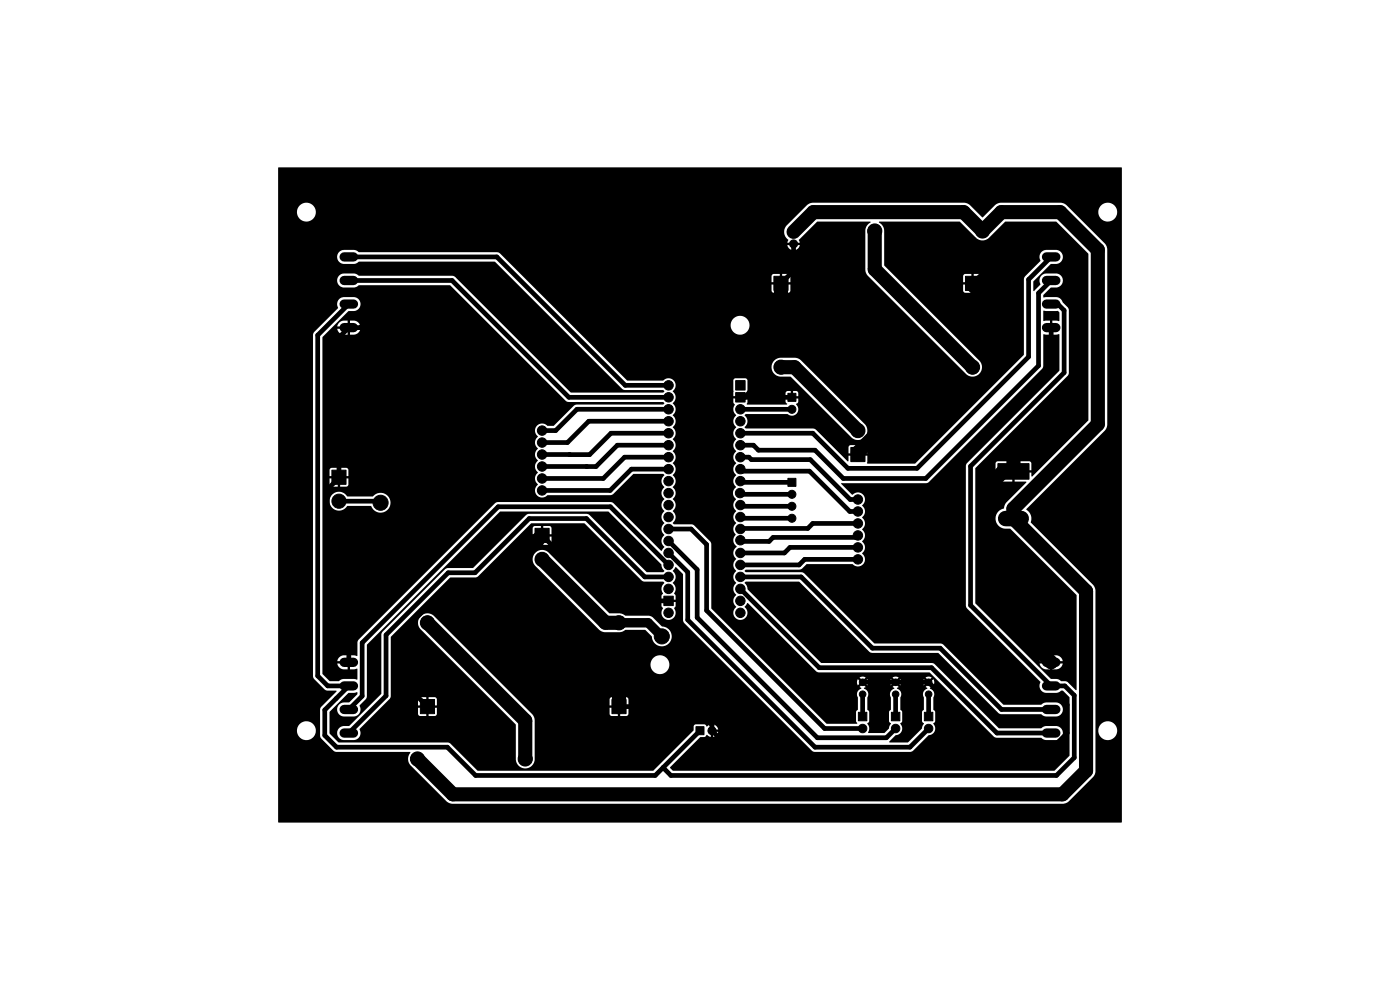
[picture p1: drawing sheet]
<svg xmlns="http://www.w3.org/2000/svg" width="297mm" height="210mm" viewBox="0 0 297 210" stroke-linecap="round" stroke-linejoin="round" font-family="sans-serif">
<g fill="#000" stroke="#000" stroke-width=".21">
<path d="M167.5 48.3h1.7v1.7h-1.7zM164.2 58.6h3v3h-3zM204.8 58.6h3v3h-3zM156.1 83.3h2v2h-2zM156.1 80.7h2v2h-2zM167.2 83.4h1.7v1.7h-1.7zM180.5 94.9h3v3h-3zM70.4 99.7h3v3h-3zM113.5 112.1h3v3h-3zM167.2 101.5h1.7v1.7h-1.7zM211.7 98.4h6.6v3.3h-6.6zM140.8 126.5h2v2h-2z"/>
<path d="M89.2 148.4h3v3h-3zM129.8 148.4h3v3h-3zM147.6 154.2h1.7v1.7h-1.7zM182.1 151.1h1.8v1.8h-1.8zM189.1 151.1h1.8v1.8h-1.8zM196.1 151.1h1.8v1.8h-1.8z"/>
<circle cx="168.3" cy="51.7" r=".85"/>
<circle cx="185.6" cy="49" r="1.5"/>
<circle cx="208.4" cy="49" r="1.5"/>
<circle cx="165.7" cy="77.9" r="1.5"/>
<circle cx="206.3" cy="77.9" r="1.5"/>
<circle cx="115" cy="96.4" r="1"/>
<circle cx="115" cy="99" r="1"/>
<circle cx="115" cy="93.9" r="1"/>
<circle cx="115" cy="91.3" r="1"/>
<circle cx="141.8" cy="84.3" r="1"/>
<circle cx="141.8" cy="86.8" r="1"/>
<circle cx="141.8" cy="89.4" r="1"/>
<circle cx="141.8" cy="94.4" r="1"/>
<circle cx="141.8" cy="97" r="1"/>
<circle cx="141.8" cy="99.5" r="1"/>
<circle cx="141.8" cy="91.9" r="1"/>
<circle cx="141.8" cy="81.7" r="1"/>
<circle cx="157.1" cy="99.5" r="1"/>
<circle cx="157.1" cy="89.4" r="1"/>
<circle cx="157.1" cy="94.4" r="1"/>
<circle cx="157.1" cy="97" r="1"/>
<circle cx="157.1" cy="86.8" r="1"/>
<circle cx="157.1" cy="91.9" r="1"/>
<circle cx="168" cy="86.8" r=".85"/>
<circle cx="182" cy="91.3" r="1.5"/>
<circle cx="71.9" cy="106.3" r="1.5"/>
<circle cx="80.7" cy="106.7" r="1.6"/>
<circle cx="115" cy="118.7" r="1.5"/>
<circle cx="115" cy="101.5" r="1"/>
<circle cx="115" cy="104" r="1"/>
<circle cx="141.8" cy="114.8" r="1"/>
<circle cx="141.8" cy="112.2" r="1"/>
<circle cx="141.8" cy="104.6" r="1"/>
<circle cx="141.8" cy="109.7" r="1"/>
<circle cx="141.8" cy="119.8" r="1"/>
<circle cx="141.8" cy="102.1" r="1"/>
<circle cx="141.8" cy="107.1" r="1"/>
<circle cx="141.8" cy="117.3" r="1"/>
<circle cx="157" cy="104.6" r="1"/>
<circle cx="157.1" cy="114.6" r="1"/>
<circle cx="157.1" cy="102.1" r="1"/>
<circle cx="157.1" cy="119.8" r="1"/>
<circle cx="157.1" cy="117.3" r="1"/>
<circle cx="157.1" cy="112.2" r="1"/>
<circle cx="157.1" cy="107.1" r="1"/>
<circle cx="157.1" cy="109.7" r="1"/>
<circle cx="168" cy="107.4" r=".85"/>
<circle cx="168" cy="109.9" r=".85"/>
<circle cx="168" cy="104.9" r=".85"/>
<circle cx="182" cy="116.1" r="1"/>
<circle cx="182" cy="106" r="1"/>
<circle cx="182" cy="113.6" r="1"/>
<circle cx="182" cy="118.7" r="1"/>
<circle cx="182" cy="111" r="1"/>
<circle cx="182" cy="108.5" r="1"/>
<circle cx="90.7" cy="132.1" r="1.5"/>
<circle cx="131.3" cy="132.1" r="1.5"/>
<circle cx="140.4" cy="135" r="1.6"/>
<circle cx="141.8" cy="130" r="1"/>
<circle cx="141.8" cy="122.4" r="1"/>
<circle cx="141.8" cy="124.9" r="1"/>
<circle cx="157.1" cy="130" r="1"/>
<circle cx="157.1" cy="127.5" r="1"/>
<circle cx="157.1" cy="124.9" r="1"/>
<circle cx="157.1" cy="122.4" r="1"/>
<circle cx="151" cy="155" r=".85"/>
<circle cx="183" cy="154.5" r=".9"/>
<circle cx="183" cy="147.3" r=".7"/>
<circle cx="183" cy="144.7" r=".7"/>
<circle cx="190" cy="154.5" r=".9"/>
<circle cx="190" cy="147.3" r=".7"/>
<circle cx="190" cy="144.7" r=".7"/>
<circle cx="197" cy="154.5" r=".9"/>
<circle cx="197" cy="144.7" r=".7"/>
<circle cx="197" cy="147.3" r=".7"/>
<circle cx="88.6" cy="161" r="1.5"/>
<circle cx="111.4" cy="161" r="1.5"/>
</g>
<g fill="none" stroke="#000" stroke-width="2">
<path d="M73 54.5h2M73 59.5h2M222 54.5h2M222 59.5h2M73 64.5h2M73 69.5h2M222 64.5h2M222 69.5h2M131.3 132.1h6.2l2.9 2.9M73 145.5h2M73 155.5h2M73 150.5h2"/>
<path d="M73 140.5h2M222 145.5h2M222 155.5h2M222 150.5h2M222 140.5h2"/>
</g>
<path d="M213.4 110h3.3" fill="none" stroke="#000" stroke-width="3.3"/>
<g fill="none" stroke="#000" stroke-width="1">
<path d="M74 59.5h21.9l24.8 24.8h21.1M74 54.5h31.4l27.2 27.2h9.2M168.3 51.7v5.7l-2.6 2.7M223 59.5l-2.7 2.7v15.4l-23.9 23.9h-17.5l-6-6h-12l-1.1-1.1h-2.7M223 54.5l-4.8 4.8v16.4l-23.6 23.7h-14.7l-7.5-7.5h-15.3M74 64.5l-6.6 6.6v72.3l2.1 2.1h4.5l-5.1 5.1v5.4l2.5 2.5h23.5l6 6h38.1l9.5-9.5M160.3 79.4l-27.4-27.4h-60.5l-2 2v6l2 2h4l2 2v3.5l-2 2h-2.4l-2.1 2.1v29.8l-2.5 2.5v5.1l4.6 4.6v26.9M169.3 69.3l-9 8.9v3.7l-2.4 2.4M223 69.5v9.2l-19.3 19.3v35.8l14.2 14.2h7l1.5 1.5v6l-5.5 5.5h-63.9l-6-6v-1.2l-3.9-3.9h-15.8M223 64.5h1.4l1.4 1.4v13.1l-19.9 19.9v29.5l17.1 17.1h2.9l2 2v13.2l-3.8 3.8h-81.8l-1.6-1.7M120.8 96.4h.1M124.5 99h.1"/>
<path d="M141.8 97h-9.3l-4.5 4.5h-13M141.8 94.4h-10.8l-4.6 4.6h-11.4M141.8 86.8h-19.4l-4.5 4.5h-2.9M141.8 91.9h-12.2l-4.5 4.5h-10.1M141.8 89.4h-16.9l-4.5 4.5h-5.4M141.8 99.5h-7.8l-4.6 4.5h-14.4M157.1 84.3h10.9M157.1 84.3h.1M157.1 97h1.8l.5 .5h12.5l8.5 8.5h1.6M157.1 99.5l.4 .5h14.2l8.6 8.5h1.7M157.1 86.8h.1M157.1 86.8h10.9"/>
<path d="M71.9 106.3h8.5l.3 .4M115 113.6l13.9 13.9h12.9M141.8 119.8l-12.3-12.3h-23.8l-28.9 28.9v11.3l-2.8 2.8M141.8 117.3l4.1 4.1v10.1l27 27h20.1l4-4M141.8 114.8l6.1 6v10.2l25.5 25.5h14.6l2-2M141.8 112.2h4.8l3.3 3.3v14l25 25h8.1M157 104.6l.3 .3h10.7M157.1 109.7l.2 .2h10.7M157.1 107.1l.2 .3h10.7M157.1 102.1l.2 .2h10.7M182 116.1h-14.4l-1.2 1.2h-9.3M182 118.7h-11.3l-1.2 1.1h-12.4"/>
<path d="M182 111h-9.6l-1 1.1h-14.2l-.1 .1M182 113.6l-.4 .4h-17.6l-.8 .8h-5.9l-.2-.2M108.8 124.6l-.9 .9h-14l-7 7v13.6l3.8 3.8M141.8 122.4h-5l-12.4-12.4h-12.1l-11.5 11.5h-5.7l-13.2 13.2v12.9l-7.9 7.9M157.1 124.9l16.7 16.7h23.8l13.9 13.9h11.5M157.1 122.4h12.9l15.1 15.1h14.4l13 13h10.5M183 144.7h14l3.9 3.9v8.9l-3.5 3.5M183 147.3v4.7M190 147.3v4.7M197 147.3v4.7"/>
</g>
<path d="M168.3 49.2l4.2-4.2h31.9l4 4 4-4h12.5l8 8v37l-17.9 17.9v2.1l15.4 15.4v38.1l-5 5h-129.3l-7.5-7.5M185.6 49v8.1l20.7 20.8M165.7 60.1v5.6l23.3 23.3-7 7v.4M165.7 77.9h2.9l13.4 13.4M185.1 85.1h19.2l7.5-7.5v-11.7l-5.5-5.5v-.3h1.5l10.1-10.1h6l4.7 4.7v28l-13.6 13.6v3.7h-2.2l-4.2 4.2v21.9l14.4 14.4M115 113.6l-6.2 6.2v4.8l22.5 22.6v2.7M115 118.7l13.5 13.4h2.8M90.7 132.1l20.7 20.8v8.1" fill="none" stroke="#000" stroke-width="3"/>
<path d="M59 35.6l178.9-.1 .1 .1-.1 138.9h-178.8l-.1-.1v-19.4h4a2.01 2.01 0 0 0 2.9 1.8 2.01 2.01 0 0 0 .3-3.4 2.01 2.01 0 0 0-3.2 1.3v.3h-4v-11.5h7.4l.2 .5 2.4 2.4 2.4 .2-3.3 3.4-.2 .5v5.8l2.9 3 .5 .2h15.7l-.4 1.5 .1 .6 .4 .7 7.6 7.7 1.2 .5h129.6l1.2-.5 5.5-5.6 .2-.8v-8.6h.6a2.01 2.01 0 0 0 2.9 1.8 2.01 2.01 0 0 0 .3-3.4 2.01 2.01 0 0 0-3.2 1.3v.3h-.6l-.1-30.2-.4-.7-13.2-13.2a2.46 2.46 0 0 0-1-2.8l16.7-16.8 .5-.9v-37.8l-.5-.9-6.7-6.7h5.3a2.01 2.01 0 0 0 2.9 1.8 2.01 2.01 0 0 0 .3-3.4 2.01 2.01 0 0 0-3.2 1.3v.3h-5.3l-1.7-1.7-1-.3h-12.7l-1.2 .5-2.6 2.6-2.7-2.6-1.2-.5h-32.2l-1.2 .5-4.4 4.4a2.13 2.13 0 0 0 .4 3.1l-.2 .5h.9v.5h-.9l.3 .6 .8 .5v-.9h.5v.9l.4-.2 .4-.3 .3-.6h-.9v-.5h.9l-.2-.6 3.9-3.9h11.2l.1 .2-.8 .7-.3 1v8.4l.3 1 21.1 21.1 1.2 .5 1-.2 .8-.7 .3-1.1-.3-1.1-15.1-15.1h11.4l.4 .4h1.4v-1.6h.5v1.6h1.3l.4-.4v-1.3h-1.5v-.5h1.5v-1.5l-.4-.3h-1.3v1.6h-.5v-1.6h-1.3l-.3 .2-.2 .3v1.3h1.6v.5h-1.6v1.3h-11.4l-5.3-5.4v-7.6l-.3-.8-.8-.9h17.1l3.5 3.5 .7 .4 .6 .1 .7-.1 .6-.4 3.6-3.5h10.7l6.9 6.8v35.4l-11.9 11.9-.2-.1v-.8h-2.7v-.4h2.7v-1.6l-.3-.3-3.2-.1v1.1h-.6v-1.1h-3l-.4 .2-.1 .3v1.5h2.7v.4h-2.7v1.6l.3 .3h3.2v-1h.6v1l2.4 .1-4.2 4.4-.5 1.2a2.21 2.21 0 0 0-1.8 2.3 2.21 2.21 0 0 0 2 2.1h1.2l14 14.1v20.1h-.2l-1.8-1.8-1.3-.1-.8-.4-1.4-.1-3.2-3.2h.9a1.5 1.5 0 0 0 1.3 1.2h.9v-.9h.5v.9h1a1.48 1.48 0 0 0 1.2-1.2h-1.9v-.6h1.8a1.49 1.49 0 0 0-1.3-1.2h-.8v.9h-.5v-.9h-1.1a1.48 1.48 0 0 0-1.2 1.2h1.9v.6h-2.7l-12.8-12.8v-28.6l19.7-19.9 .2-.4v-13.3l-.3-.6-1-1.1a1.53 1.53 0 0 0-1.4-1.1l-2.7 .1-.1-.5 1.7-1.6a2.53 2.53 0 0 0 1.8-.2 1.5 1.5 0 0 0 .6-1.6 1.5 1.5 0 0 0-1.3-1.2h-2.3a1.61 1.61 0 0 0-1.1 2.4l-1.3 1.3h-.1l-.1-2 3.7-3.7h1.2a1.5 1.5 0 0 0 1.4-1.5 1.5 1.5 0 0 0-1.4-1.5h-2.3a1.61 1.61 0 0 0-1.1 2.4l-3.3 3.3-.2 .5v16.1l-23 23h-10.2v-1.6h-1.4v-.5h1.4v-1.4l-.5-.4h-1.2v1.4h-.6v-1.4h-1.2l-.4 .2-.1 .3v1.3h1.4v.5h-1.4v1.1l-.1 .1-6.8-6.8-.4-.2h-14.5l-.2-.3a1.64 1.64 0 0 0 0-2.5l.2-.3 8.9 .1a1.39 1.39 0 0 0 2-.2 1.39 1.39 0 0 0-.2-2l.4-.3v-.9h-.9v-.5h.9v-.8l-.3-.3h-.7v1h-.6v-1h-.6l-.4 .3-.1 .8h1v.5h-1l.1 .7 .3 .4-.1 .2h-8.4l.1-1.3h-1.1v-.5h1.1v-3.4l-.5-.4h-2.1l-.4 .3v3.5h1v.5h-1v.9a.58 .58 0 0 1 0 .9 1.77 1.77 0 0 0 .6 1.8 1.62 1.62 0 0 0 0 2.6 1.62 1.62 0 0 0 0 2.5 1.62 1.62 0 0 0 0 2.5 1.62 1.62 0 0 0 0 2.6 1.62 1.62 0 0 0 0 2.5 1.62 1.62 0 0 0-.1 2.5 1.62 1.62 0 0 0 0 2.6 1.62 1.62 0 0 0 .1 2.5 1.62 1.62 0 0 0 0 2.6 1.65 1.65 0 0 0-.1 2.5 1.63 1.63 0 0 0 .2 2.5 1.63 1.63 0 0 0-.1 2.6 1.62 1.62 0 0 0 0 2.5 1.62 1.62 0 0 0 0 2.6 1.62 1.62 0 0 0 0 2.5 1.62 1.62 0 0 0 0 2.6 1.53 1.53 0 0 0-.2 2.2 1.53 1.53 0 0 0 2.3 0 1.53 1.53 0 0 0-.3-2.3l.5-.8h.2l14.6 14.6 .4 .1h23.5l13.8 13.8 .4 .1h9.5l1 .5h2.2a1.5 1.5 0 0 0 1.4-1.5 1.5 1.5 0 0 0-1.4-1.5h-2.2l-1 .5h-9l-13.6-13.6-.4-.2-23.7-.1-15.6-15.6-.2-.8-.4-.6 .2-.2h11.4l15 15 .4 .1h14.1l12.9 12.9 .4 .1h8.5l1 .5h2.2a1.5 1.5 0 0 0 1.4-1.5 1.5 1.5 0 0 0-1.4-1.5h-2.2l-1 .5h-8l-13-12.9-.3-.1h-14.1l-15.1-15-.3-.1h-11.9l-.2-.2 .2-.4h11.4l.6-.2 1-.9h9.7a1.54 1.54 0 0 0 2.3-.1 1.54 1.54 0 0 0-.3-2.2 1.62 1.62 0 0 0 0-2.6 1.62 1.62 0 0 0 0-2.5 1.62 1.62 0 0 0 0-2.6 1.62 1.62 0 0 0 0-2.5 1.56 1.56 0 0 0 .2-2.3 1.56 1.56 0 0 0-2.3 0l-2.3-2.2v-.2h18l.5-.2 24.1-24.1 .2-.5v-6.8l1.5 .1v-.9h.5v.9l1.4-.1v7.8l-19.6 19.6-.2 .5v29.9l.2 .3 15.6 15.7a1.52 1.52 0 0 0 1.2 2.3h2.2l1.3-.5 1.5 1.4v12.4l-3.2 3.2h-81l-.5-.6v-.2l6.3-6.3 1-.1 .5-.4 .8 .4v-.9h.5v.9l.6-.3 .4-.5 .1-.3h-.9v-.4h.9l-.3-.7-.6-.4h-.2v.9h-.5v-.9l-.8 .4-.5-.4-1.9-.1-.4 .4-.1 1-8.5 8.5h-37.2l-5.9-5.8-.3-.2h-23.4l-1.9-1.9v-4.6l4-4 1.9-.2v.5l-1.7 1.7h-1.2a1.5 1.5 0 0 0-1.4 1.5 1.5 1.5 0 0 0 1.4 1.5h2.4a1.62 1.62 0 0 0 1-2.4l1.3-1.3 .2-.5 .1-11.1 28.2-28.2h23l11.2 11.3a1.57 1.57 0 0 0 .6 1.3l-.2 .3h-3.5l-12.2-12.2-.3-.2h-12.5l-.4 .1-11.4 11.4h-5.4l-.6 .2-13.3 13.3-.2 .6v12.6l-6.8 6.8h-1.2a1.5 1.5 0 0 0-1.4 1.5 1.5 1.5 0 0 0 1.4 1.5h2.4a1.62 1.62 0 0 0 1-2.4l3.2-3.2h9.2l.4 .5h1.3v-1.6h.5v1.6h1.4l.3-.3 .1-1.5h-1.6v-.5h1.6v-1.3l-.5-.4h-1.3v1.6h-.5v-1.6h-1.3l-.3 .1-.1 .3v1.3h1.5v.5h-1.5v1.3h-9.2l3.4-3.5v-12.8l3-3h2.8l.1 .7 .4 .6 20.2 20.3 .1 7.7 .2 .7 .4 .4 1 .5h.7l.7-.3 .6-.6 .3-.8v-8.6l-.2-.7-.4-.6h16.5l.4 .5h1.4v-1.6h.5v1.6h1.3l.4-.4v-1.4h-1.5v-.5h1.5v-1.5l-.4-.2h-1.3v1.6h-.5v-1.6h-1.3l-.3 .1-.2 .3v1.3h1.6v.5h-1.6v1.3h-16.5l-10.4-10.4h35.6a2.01 2.01 0 0 0 2.9 1.8 2.01 2.01 0 0 0 .3-3.4 2.01 2.01 0 0 0-3.2 1.3v.3h-35.6l-10.8-10.7-1.1-.2-.9 .3-.7 .8-.2 .9h-2.8l9.6-9.6h5.6l3.9-3.8h8l.1 .6 .4 .7 13.8 13.8 1 .3h3l.7-.1 .7-.4h4.1l1.5 1.4a2.12 2.12 0 0 0 2.2 2.1 2.12 2.12 0 0 0 2-2.2 2.12 2.12 0 0 0-2.1-2l-1.9-1.9-.6-.4h-5.2l-1.1-.5h-2.3l-13-13-.5-.3-.9-.1-1 .3-.7 .8-.2 .9h-8l3.6-3.6h4.4l.4 .5h1.4v-1.4h.4v1.4h1.3l.4-.2 .1-.3v-1.3h-1.4v-.5h1.4v-1.3l-.5-.4h-1.3v1.4h-.4v-1.4h-1.3l-.4 .1-.1 .3v1.3h1.4v.5h-1.4v1.3h-4.4l4.1-4.1h11.2l12.2 12.2 .6 .2h4l.2 .2a1.8 1.8 0 0 0-.3 2.4l-.3 .4v.8h1.1v.5h-1.1v.9a.58 .58 0 0 1 .1 .9 1.53 1.53 0 0 0 1.8 2 1.53 1.53 0 0 0 .8-2.6l.3-.3v-.9h-1v-.5h1v-.8a.58 .58 0 0 1 0-1 2.61 2.61 0 0 0-.5-1.8 1.59 1.59 0 0 0-.1-2.5l.7-.8 1.5 1.5v9.8l.2 .5 27.3 27.3 .4 .1h20.3l.6-.2 3.3-3.4a1.46 1.46 0 0 0 1.3-.9 1.46 1.46 0 0 0-.3-1.6l.4-.5v-1.9l-.4-.5v-2.5a1.33 1.33 0 0 0-.7-2l.4-.3-.7-.6-.7 .6 .4 .4a1.27 1.27 0 0 0-.7 1.9v2.5l-.4 .5v1.9l.4 .6-.4 1-3 3h-3.9v-.2l1.3-1.4a1.46 1.46 0 0 0 1.3-.9 1.46 1.46 0 0 0-.3-1.6l.4-.5v-1.9l-.4-.5v-2.5a1.33 1.33 0 0 0-.7-2l.4-.3-.7-.6-.7 .6 .4 .4a1.27 1.27 0 0 0-.7 1.9v2.5l-.4 .5v1.9l.4 .6-.4 1-1 1h-3.3l-.1-.3a1.6 1.6 0 0 0-.2-1.8l.4-.5v-1.9l-.4-.5v-2.5a1.33 1.33 0 0 0-.7-2l.4-.3-.7-.6-.7 .6 .4 .4a1.27 1.27 0 0 0-.7 1.9v2.5l-.4 .6v1.8l.2 .6h-6.4l-8.9-8.8h15.3l.2 .7 .6-.6a.35 .35 0 0 0 .4 .3 .35 .35 0 0 0 .4-.4l.6 .7 .2-.7h4.6l.2 .7 .7-.6a.35 .35 0 0 0 .3 .3 .35 .35 0 0 0 .4-.4l.6 .7 .2-.7h4.6l.2 .7 .7-.6a.35 .35 0 0 0 .3 .3 .35 .35 0 0 0 .4-.4l.6 .7 .2-.7-.2-.6-.6 .6a.35 .35 0 0 0-.4-.3 .35 .35 0 0 0-.3 .4l-.7-.7-.2 .6h-4.6l-.2-.6-.6 .6-.1-.1a.35 .35 0 0 0-.4-.2 .35 .35 0 0 0-.2 .4l-.7-.7-.2 .6h-4.6l-.2-.6-.6 .6-.1-.1a.35 .35 0 0 0-.4-.2 .35 .35 0 0 0-.3 .4l-.6-.7-.2 .6h-15.3l-1-1h16.8l.7 .7 .7-.7h5.6l.7 .7 .7-.7h5.6l.7 .7 .7-.7-.6-.2-.8 .2h-5.6l-.6-.2-.8 .2h-5.6l-.6-.2-.8 .2h-16.8l-14.6-14.6v-13.7l-.2-.5-3.6-3.6-4.1-.1-.3-.3a1.62 1.62 0 0 0 0-2.5 1.62 1.62 0 0 0 0-2.6 1.62 1.62 0 0 0 0-2.5 1.62 1.62 0 0 0 0-2.5 1.62 1.62 0 0 0 0-2.6 1.62 1.62 0 0 0 0-2.5 1.62 1.62 0 0 0 0-2.6 1.62 1.62 0 0 0 0-2.5 1.64 1.64 0 0 0 0-2.5 1.62 1.62 0 0 0 0-2.6 1.63 1.63 0 0 0 0-2.5 1.53 1.53 0 0 0 .2-2.3 1.53 1.53 0 0 0-2.2 0h-7.6l-2.9-2.8h33.5l.3 1.1 .8 .7 .7 .2h2.3l13.1 13.1 .7 .3h.7l.6-.2 .6-.4 .4-.7 .1-.7-.1-.6-.4-.7-13.6-13.6-.7-.4-3.5-.1-.7 .1-1 .8-.3 1.1h-33.5l-8.9-8.9h33.7a2.01 2.01 0 0 0 2.9 1.8 2.01 2.01 0 0 0 .3-3.4 2.01 2.01 0 0 0-3.2 1.3v.3h-33.7l-7.3-7.3h49.7l.4 .4h1.3v-1.6h.5v1.6h1.3l.5-.4v-1.3h-1.6v-.5h1.6v-1.3l-.2-.3-.3-.2h-1.3v1.6h-.5v-1.6h-1.3l-.3 .2-.1 .3v1.3h1.5v.5h-1.5v1.3h-49.7l-8-8-.3-.2h-29.6l-1-.5h-2.2a1.5 1.5 0 0 0-1.4 1.5 1.5 1.5 0 0 0 1.4 1.5h2.2l1-.5h28.9l27 27 .5 .2h8.2l.2 .3-.2 .3h-19.6l-24.6-24.6-.3-.2h-20.1l-1-.5h-2.2a1.5 1.5 0 0 0-1.4 1.5 1.5 1.5 0 0 0 1.4 1.5h2.2l1-.5h19.4l24.7 24.7 .4 .1h20.1l.2 .2-.2 .3h-18.4l-.5 .2-4.3 4.3h-1.3a1.55 1.55 0 0 0-2.3 0 1.55 1.55 0 0 0 .2 2.3 1.62 1.62 0 0 0 0 2.6 1.62 1.62 0 0 0 0 2.5 1.62 1.62 0 0 0 0 2.6 1.62 1.62 0 0 0 0 2.5 1.53 1.53 0 0 0-.2 2.3 1.53 1.53 0 0 0 2.3-.1h13.3l.6-.2 4.3-4.3h6.3l.2 .2a1.7 1.7 0 0 0 0 2.7 1.62 1.62 0 0 0 0 2.5 1.62 1.62 0 0 0 0 2.5 1.62 1.62 0 0 0 0 2.6 1.62 1.62 0 0 0 0 2.5 1.62 1.62 0 0 0 0 2.6l-.5 .7h-.2l-10.1-10.1-.3-.2h-24.4l-.4 .2-28.9 29-.3 .6v2.8l-1.5-.1v.9h-.6v-.9h-1a1.48 1.48 0 0 0-1.2 1.2h1.9v.6h-1.8a1.49 1.49 0 0 0 1.3 1.2h.8v-.9h.6v.9l1.5-.2v2.3l-2.9-.1-1 .5h-1.9l-1.6-1.6v-36.6h1.5v.3a2.05 2.05 0 0 0 1.7 1.7 2.05 2.05 0 0 0 2.1-1h5a2.12 2.12 0 0 0 3.1 1.2 2.12 2.12 0 0 0 .5-3.3 2.12 2.12 0 0 0-3.2 .1h-5.5a2.01 2.01 0 0 0-2.2-.9 2.01 2.01 0 0 0-1.5 1.9h-1.5v-3.5h1.5l.4 .4h1.4v-1.2h.5v1.2h1.3l.4-.4v-1.3h-1.3v-.5h1.3v-1.4l-.4-.4h-1.3v1.3h-.5v-1.3l-1.5 .1-.3 .3v1.4h1.3v.5h-1.3v1.3h-1.5v-31.2l1.8-1.9h1.3a1.48 1.48 0 0 0 1.4 1.3h.8v-.9h.6v.9h1a1.48 1.48 0 0 0 1.2-1.3h-1.9v-.4l1.8-.1a1.49 1.49 0 0 0-1.3-1.2h-.8v.9h-.6v-.9h-1a1.48 1.48 0 0 0-1.2 1.3h1.9v.4h-3.2l3.7-3.7h1.2a1.49 1.49 0 0 0 1.4-1.5 1.49 1.49 0 0 0-1.4-1.5h-2.3a1.6 1.6 0 0 0-1.1 2.4l-5.1 5.1-.2 .5v72.5h-7.4v-98.5h4v.3a2.01 2.01 0 0 0 3.2 1.3 2.01 2.01 0 0 0-.3-3.4 2.01 2.01 0 0 0-2.9 1.8h-4zM221.3 65.9l3.2 .1 .2 .3v1.8l-1.4-.1v.9h-.5v-.9l-1.4 .1z" fill="#000"/>
</svg>
